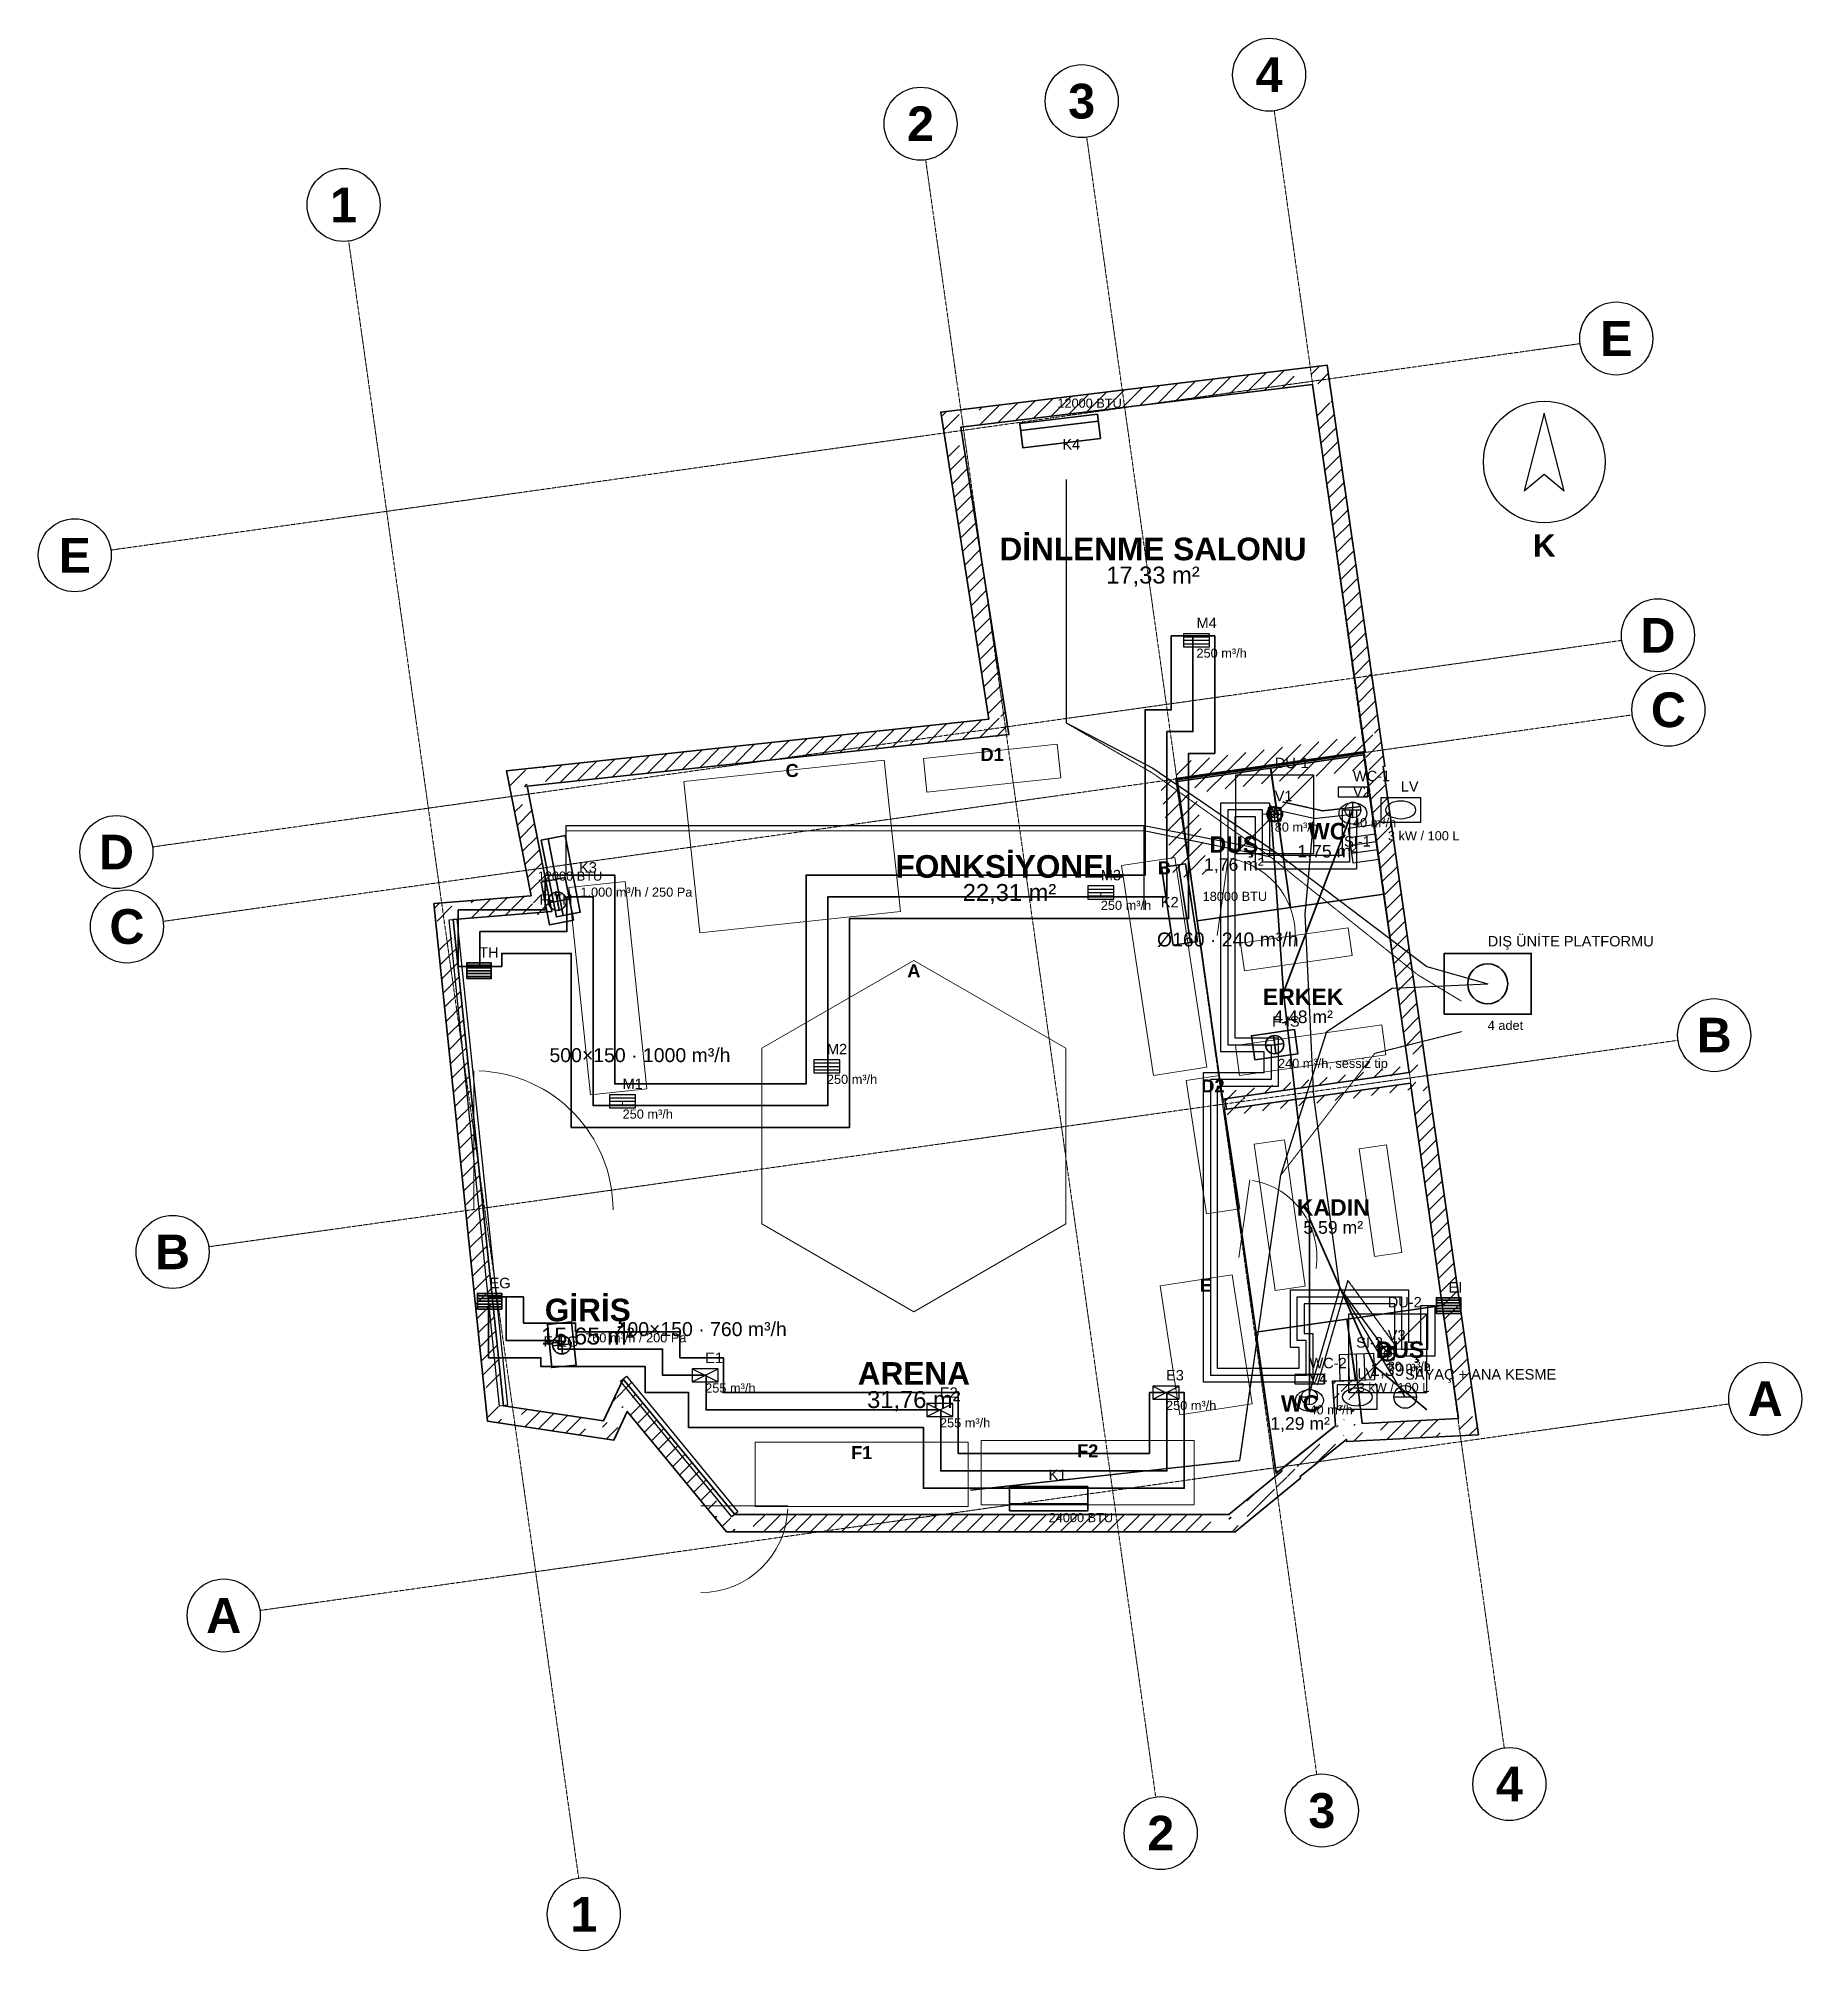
# Model space of a CAD drawing. Header units: millimetres. Extents: x -4770 to 15512, y -5017 to 16972.
import ezdxf
from ezdxf.enums import TextEntityAlignment as Align

# ---------------------------------------------------------------- set-up
doc = ezdxf.new("R2010")
doc.units = ezdxf.units.MM
doc.linetypes.add('DASHDOT', pattern=[3.556, 2.54, -0.508, 0, -0.508])
doc.linetypes.add('DASHED', pattern=[1.524, 1.27, -0.254])
for name, color, linetype, lineweight in [('A-CEPHE', 5, 'Continuous', 25), ('A-DUVAR-MEVCUT', 8, 'Continuous', 35), ('A-DUVAR-YENI', 1, 'Continuous', 35), ('A-EKIPMAN', 9, 'Continuous', 18), ('A-KAPI', 8, 'Continuous', 18), ('A-MOBILYA', 9, 'Continuous', 18), ('A-YAZI', 7, 'Continuous', 13), ('G-AKS-BALON', 8, 'Continuous', 25), ('G-AKS-HAT', 8, 'DASHDOT', 18), ('G-KUZEY', 7, 'Continuous', 25), ('M-HAVA-BESLEME', 3, 'Continuous', 35), ('M-HAVA-BRANSMAN', 3, 'DASHED', 18), ('M-HAVA-CIHAZ', 2, 'Continuous', 35), ('M-HAVA-EGZOZ', 1, 'Continuous', 35), ('M-HAVA-ISLAK', 6, 'Continuous', 25), ('M-HAVA-MENFEZ', 3, 'Continuous', 25), ('M-KLIMA-BAKIR', 4, 'Continuous', 25), ('M-KLIMA-DIS', 4, 'Continuous', 35), ('M-KLIMA-DRENAJ', 4, 'DASHED', 18), ('M-KLIMA-IC', 4, 'Continuous', 35), ('M-SIHHI-CIHAZ', 8, 'Continuous', 25), ('M-SIHHI-PIS', 8, 'Continuous', 35), ('M-SIHHI-SICAK', 30, 'DASHED', 25), ('M-SIHHI-TEMIZ', 5, 'Continuous', 25), ('M-YAZI', 7, 'Continuous', 13)]:
    doc.layers.add(name, color=color, linetype=linetype, lineweight=lineweight)
doc.styles.add('GYM', font='arial.ttf')
doc.styles.add('GYM-B', font='arialbd.ttf')

msp = doc.modelspace()

# ---------------------------------------------------------------- texts
at = {"layer": 'A-EKIPMAN', "style": 'GYM-B'}
for s, p in [('D1', (6200, 8736)), ('C', (3900, 8553)), ('B', (8180, 7433)), ('A', (5300, 6250)), ('D2', (8740, 4926)), ('E', (8660, 2635)), ('F1', (4700, 710)), ('F2', (7300, 730))]:
    msp.add_text(s, height=150, dxfattribs=at).set_placement(p, align=Align.MIDDLE_CENTER)
at = {"layer": 'A-YAZI'}
for s, height, style, p in [('DİNLENME SALONU', 260, 'GYM-B', (8050, 11100)), ('17,33 m²', 195, 'GYM', (8050, 10800)), ('WC', 190, 'GYM-B', (10054, 7855)), ('DUŞ', 190, 'GYM-B', (8981, 7702)), ('1,75 m²', 145, 'GYM', (10054, 7625)), ('FONKSİYONEL', 260, 'GYM-B', (6400, 7450)), ('1,76 m²', 145, 'GYM', (8981, 7472)), ('22,31 m²', 195, 'GYM', (6400, 7150)), ('ERKEK', 190, 'GYM-B', (9777, 5951)), ('4,48 m²', 145, 'GYM', (9777, 5721)), ('KADIN', 190, 'GYM-B', (10123, 3529)), ('5,59 m²', 145, 'GYM', (10123, 3299)), ('GİRİŞ', 260, 'GYM-B', (1550, 2350)), ('15,65 m²', 195, 'GYM', (1550, 2050)), ('DUŞ', 190, 'GYM-B', (10891, 1894)), ('ARENA', 260, 'GYM-B', (5300, 1620)), ('1,39 m²', 145, 'GYM', (10891, 1664)), ('31,76 m²', 195, 'GYM', (5300, 1320)), ('WC', 190, 'GYM-B', (9742, 1275)), ('1,29 m²', 145, 'GYM', (9742, 1045))]:
    msp.add_text(s, height=height, dxfattribs=dict(at, style=style)).set_placement(p, align=Align.MIDDLE_CENTER)
at = {"layer": 'G-AKS-BALON', "style": 'GYM-B'}
for s, p in [('4', (9386, 16552)), ('3', (7230, 16249)), ('2', (5377, 15989)), ('1', (-1258, 15056)), ('E', (13378, 13520)), ('E', (-4350, 11028)), ('D', (13858, 10107)), ('C', (13978, 9251)), ('D', (-3871, 7615)), ('C', (-3750, 6759)), ('B', (14504, 5510)), ('B', (-3225, 3018)), ('A', (15092, 1329)), ('A', (-2637, -1163)), ('4', (12149, -3101)), ('3', (9992, -3405)), ('2', (8139, -3665)), ('1', (1504, -4597))]:
    msp.add_text(s, height=399, dxfattribs=at).set_placement(p, align=Align.MIDDLE_CENTER)
at = {"layer": 'M-YAZI', "style": 'GYM'}
for s, p in [('Ø160 · 240 m³/h', (8910, 6610)), ('500×150 · 1000 m³/h', (2150, 5280)), ('400×150 · 760 m³/h', (2860, 2130))]:
    msp.add_text(s, height=160, dxfattribs=at).set_placement(p, align=Align.MIDDLE_CENTER)

# ---------------------------------------------------------------- blocks, each defined once
blk = doc.blocks.new('G_KUZEY')
blk.add_lwpolyline([(0, 560), (-230, -330), (0, -140), (230, -330)], close=True)
blk.add_circle((0, 0), 700)
at = {"style": 'GYM-B'}
blk.add_text('K', height=260, dxfattribs=at).set_placement((0, -960), align=Align.MIDDLE_CENTER)
blk = doc.blocks.new('M_MENFEZ_BESLEME')
for p, q in [((-150, 40), (150, 40)), ((-150, 0), (150, 0)), ((-150, -40), (150, -40))]:
    blk.add_line(p, q)
blk.add_lwpolyline([(-150, -75), (150, -75), (150, 75), (-150, 75)], close=True)
at = {"style": 'GYM'}
for tag, p, height in [('KOD', (0, 140), 120), ('DEBI', (0, -200), 105)]:
    blk.add_attdef(tag, p, '', height=height, dxfattribs=at)
blk = doc.blocks.new('M_MENFEZ_EGZOZ')
for p, q in [((-150, -75), (150, 75)), ((-150, 75), (150, -75))]:
    blk.add_line(p, q)
blk.add_lwpolyline([(-150, -75), (150, -75), (150, 75), (-150, 75)], close=True)
at = {"style": 'GYM'}
for tag, p, height in [('KOD', (0, 140), 120), ('DEBI', (0, -200), 105)]:
    blk.add_attdef(tag, p, '', height=height, dxfattribs=at)
blk = doc.blocks.new('M_VALF')
for p, q in [((-90, 0), (90, 0)), ((0, -90), (0, 90))]:
    blk.add_line(p, q)
blk.add_circle((0, 0), 90)
at = {"style": 'GYM'}
for tag, p, height in [('KOD', (0, 150), 120), ('DEBI', (0, -200), 105)]:
    blk.add_attdef(tag, p, '', height=height, dxfattribs=at)
blk = doc.blocks.new('M_FAN')
for q in [(-105, 0), (0, 105), (105, 0), (0, -105)]:
    blk.add_line((0, 0), q)
blk.add_lwpolyline([(-250, -140), (250, -140), (250, 140), (-250, 140)], close=True)
blk.add_circle((0, 0), 105)
at = {"style": 'GYM'}
for tag, p, height in [('KOD', (0, 210), 120), ('TANIM', (0, -270), 105)]:
    blk.add_attdef(tag, p, '', height=height, dxfattribs=at)
blk = doc.blocks.new('M_PANJUR')
for p, q in [((-140, 64), (140, 64)), ((-140, 32), (140, 32)), ((-140, 0), (140, 0)), ((-140, -32), (140, -32)), ((-140, -64), (140, -64))]:
    blk.add_line(p, q)
blk.add_lwpolyline([(-140, -90), (140, -90), (140, 90), (-140, 90)], close=True)
at = {"style": 'GYM'}
blk.add_attdef('KOD', (0, 150), '', height=120, dxfattribs=at)
blk = doc.blocks.new('M_KLIMA_IC')
blk.add_line((-450, -60), (450, -60))
blk.add_lwpolyline([(-450, -140), (450, -140), (450, 140), (-450, 140)], close=True)
at = {"style": 'GYM'}
for tag, p, height in [('KOD', (0, 215), 120), ('KAPASITE', (0, -270), 105)]:
    blk.add_attdef(tag, p, '', height=height, dxfattribs=at)
blk = doc.blocks.new('M_KLIMA_DIS')
blk.add_lwpolyline([(-500, -350), (500, -350), (500, 350), (-500, 350)], close=True)
blk.add_circle((0, 0), 230)
at = {"style": 'GYM'}
for tag, p, height in [('KOD', (0, 430), 120), ('ADET', (0, -530), 105)]:
    blk.add_attdef(tag, p, '', height=height, dxfattribs=at)
blk = doc.blocks.new('M_KLOZET')
blk.add_lwpolyline([(-170, 150), (170, 150), (170, 260), (-170, 260)], close=True)
blk.add_ellipse((0, -40), major_axis=(160, 0), ratio=0.78)
at = {"style": 'GYM'}
blk.add_attdef('KOD', (0, 330), '', height=120, dxfattribs=at)
blk = doc.blocks.new('M_LAVABO')
blk.add_lwpolyline([(-230, -140), (230, -140), (230, 140), (-230, 140)], close=True)
blk.add_ellipse((0, 0), major_axis=(170, 0), ratio=0.62)
at = {"style": 'GYM'}
blk.add_attdef('KOD', (0, 210), '', height=120, dxfattribs=at)
blk = doc.blocks.new('M_DUS')
blk.add_line((-450, -450), (450, 450))
blk.add_lwpolyline([(-450, -450), (450, -450), (450, 450), (-450, 450)], close=True)
blk.add_circle((0, 0), 80)
at = {"style": 'GYM'}
blk.add_attdef('KOD', (0, 530), '', height=120, dxfattribs=at)
blk = doc.blocks.new('M_SUZGEC')
blk.add_lwpolyline([(-75, -75), (75, -75), (75, 75), (-75, 75)], close=True)
blk.add_circle((0, 0), 42)
blk = doc.blocks.new('M_ISITICI')
for p, q in [((-90, -150), (-90, 150)), ((0, -150), (0, 150)), ((90, -150), (90, 150))]:
    blk.add_line(p, q)
blk.add_lwpolyline([(-200, -150), (200, -150), (200, 150), (-200, 150)], close=True)
at = {"style": 'GYM'}
for tag, p, height in [('KOD', (0, 225), 120), ('GUC', (0, -285), 105)]:
    blk.add_attdef(tag, p, '', height=height, dxfattribs=at)
blk = doc.blocks.new('M_SAYAC')
blk.add_line((-130, 0), (130, 0))
blk.add_circle((0, 0), 130)
at = {"style": 'GYM'}
blk.add_attdef('KOD', (0, 200), '', height=120, dxfattribs=at)

# ---------------------------------------------------------------- hatches: boundary and pattern name
at = {"layer": 'A-DUVAR-MEVCUT'}
h = msp.add_hatch(dxfattribs=at)
h.set_pattern_fill('ANSI31', scale=40)
h.paths.add_polyline_path([(11012, 4959), (11563, 1104), (11761, 1132), (11210, 4987)])
h.paths.add_polyline_path([(11353, 1093), (11563, 1104), (11533, 1314), (11735, 1314), (11773, 1048), (11773, 915), (11377, 894), (11353, 894)])
h.paths.add_polyline_path([(11563, 1104), (10456, 1046), (10466, 846), (11573, 904)])
h.paths.add_polyline_path([(10432, 1256), (10456, 1046), (10666, 1057), (10666, 857), (10278, 836), (10275, 862), (10246, 839), (10246, 1256)])
h.paths.add_polyline_path([(10456, 1046), (10400, 1542), (10201, 1520), (10257, 1024)])
h.paths.add_polyline_path([(10190, 1332), (10190, 1535), (10400, 1542), (10424, 1332)])
h.paths.add_polyline_path([(10400, 1542), (10116, 1532), (10123, 1332), (10407, 1342)])
h.paths.add_polyline_path([(10326, 1322), (10130, 1322), (10116, 1532), (10326, 1539)])
h.paths.add_polyline_path([(10116, 1532), (10150, 1018), (10350, 1031), (10316, 1545)])
h.paths.add_polyline_path([(9940, 850), (10150, 1018), (10136, 1228), (10360, 1228), (10360, 841), (10278, 836), (10275, 862), (10208, 808), (9940, 808)])
h.paths.add_polyline_path([(10150, 1018), (9527, 521), (9652, 365), (10275, 862)])
h.paths.add_polyline_path([(9317, 323), (9531, 498), (9527, 521), (9737, 689), (9737, 409), (9618, 311), (9317, 311)])
h.paths.add_polyline_path([(9527, 521), (9531, 498), (9729, 528), (9725, 551)])
h.paths.add_polyline_path([(9321, 326), (9531, 498), (9527, 521), (9741, 692), (9741, 412), (9590, 288), (9321, 288)])
h.paths.add_polyline_path([(9531, 498), (8924, 0), (9051, -155), (9658, 343)])
h.paths.add_polyline_path([(9134, -86), (8996, -200), (8714, -200), (8714, 0), (8924, 0), (9134, 172)])
h.paths.add_polyline_path([(8924, 0), (3241, 0), (3241, -200), (8924, -200)])
h.paths.add_polyline_path([(3068, 210), (3241, 0), (3451, 0), (3451, -200), (3147, -200), (3031, -60), (3031, 210)])
h.paths.add_polyline_path([(3241, 0), (1957, 1555), (1803, 1428), (3087, -127)])
h.paths.add_polyline_path([(1859, 1345), (1957, 1555), (2130, 1345)])
h.paths.add_polyline_path([(1957, 1555), (1732, 1075), (1913, 990), (2138, 1470)])
h.paths.add_polyline_path([(1522, 904), (1522, 1106), (1732, 1075), (1830, 1285), (1942, 1285), (1942, 1052), (1854, 865), (1784, 865)])
h.paths.add_polyline_path([(1732, 1075), (579, 1247), (549, 1049), (1702, 877)])
h.paths.add_polyline_path([(557, 1457), (579, 1247), (789, 1216), (789, 1037), (631, 1037), (396, 1072), (369, 1333), (369, 1457)])
h.paths.add_polyline_path([(579, 1247), (0, 6840), (-199, 6819), (380, 1226)])
h.paths.add_polyline_path([(210, 6857), (0, 6840), (22, 6630), (-179, 6630), (-210, 6926), (-210, 7024), (117, 7050), (210, 7050)])
h.paths.add_polyline_path([(0, 6840), (1136, 6931), (1120, 7130), (-16, 7039)])
h.paths.add_polyline_path([(1095, 7141), (1136, 6931), (926, 6914), (926, 7141)])
h.paths.add_polyline_path([(1136, 6931), (853, 8372), (657, 8333), (940, 6892)])
h.paths.add_polyline_path([(1063, 8394), (853, 8372), (894, 8162), (690, 8162), (643, 8403), (643, 8551), (936, 8582), (1063, 8582)])
h.paths.add_polyline_path([(853, 8372), (6392, 8965), (6371, 9164), (832, 8571)])
h.paths.add_polyline_path([(6359, 9175), (6392, 8965), (6182, 8943), (6182, 9175)])
h.paths.add_polyline_path([(6392, 8965), (5840, 12499), (5642, 12468), (6194, 8934)])
h.paths.add_polyline_path([(6050, 12524), (5840, 12499), (5873, 12289), (5670, 12289), (5630, 12547), (5630, 12675), (5910, 12709), (6050, 12709)])
h.paths.add_polyline_path([(5840, 12499), (9885, 12990), (9861, 13189), (5816, 12698)])
h.paths.add_polyline_path([(9915, 12780), (9885, 12990), (9675, 12965), (9675, 13166), (9955, 13200), (10057, 13200), (10095, 12935), (10095, 12780)])
h.paths.add_polyline_path([(9885, 12990), (10491, 8771), (10689, 8799), (10083, 13018)])
h.paths.add_polyline_path([(10500, 8561), (10473, 8753), (10281, 8725), (10281, 8741), (10491, 8771), (10461, 8981), (10663, 8981), (10701, 8716), (10701, 8599), (10697, 8598), (10701, 8571), (10701, 8561)])
h.paths.add_polyline_path([(10491, 8771), (8314, 8462), (8342, 8264), (10519, 8573)])
h.paths.add_polyline_path([(8524, 8472), (8329, 8444), (8356, 8252), (8346, 8252), (8314, 8462), (8524, 8492)])
h.paths.add_polyline_path([(8314, 8462), (8486, 7339), (8683, 7369), (8512, 8492)])
h.paths.add_polyline_path([(8456, 7549), (8486, 7339), (8454, 7549)])
h.paths.add_polyline_path([(8486, 7339), (8329, 8444), (8131, 8416), (8288, 7311)])
h.paths.add_polyline_path([(8539, 8474), (8329, 8444), (8359, 8234), (8349, 8234), (8314, 8462), (8539, 8494)])
h.paths.add_polyline_path([(8329, 8444), (10473, 8753), (10444, 8951), (8300, 8642)])
h.paths.add_polyline_path([(10503, 8543), (10473, 8753), (10263, 8723), (10263, 8739), (10491, 8771), (10463, 8963), (10665, 8963), (10683, 8841), (10683, 8543)])
h.paths.add_polyline_path([(10473, 8753), (10996, 5080), (11194, 5108), (10671, 8781)])
h.paths.add_polyline_path([(11025, 4870), (11012, 4959), (10786, 4927), (10786, 5050), (10996, 5080), (10966, 5290), (11168, 5290), (11206, 5024), (11206, 4870)])
h.paths.add_polyline_path([(10996, 5080), (8877, 4779), (8905, 4581), (11024, 4882)])
h.paths.add_polyline_path([(9087, 4685), (8895, 4658), (8877, 4779), (9087, 4809)])
h.paths.add_polyline_path([(8877, 4779), (8895, 4658), (9093, 4688), (9075, 4809)])
h.paths.add_polyline_path([(9105, 4688), (8895, 4658), (8877, 4779), (9105, 4811)])
h.paths.add_polyline_path([(8895, 4658), (11012, 4959), (10984, 5157), (8867, 4856)])
h.paths.add_polyline_path([(11042, 4749), (11012, 4959), (10802, 4929), (10802, 5052), (10996, 5080), (10983, 5169), (11185, 5169), (11222, 4912), (11222, 4910), (11221, 4910), (11222, 4903), (11222, 4749)])

# ---------------------------------------------------------------- linework, layer by layer
at = {"layer": 'A-CEPHE'}
for points in [[(-45, 6835), (45, 6845), (625, 1255), (535, 1245)], [(3275, 29), (3205, -29), (1925, 1531), (1995, 1589)]]:
    msp.add_lwpolyline(points, close=True, dxfattribs=at)
at = {"layer": 'A-DUVAR-MEVCUT'}
for points in [[(11221, 4910), (11792, 916), (10278, 836), (10275, 862), (9743, 437), (9746, 416), (8996, -200), (3147, -200), (2004, 1184), (1850, 855), (396, 1072), (-220, 7023), (897, 7112), (615, 8548), (6162, 9142), (5610, 12673), (10055, 13212), (10717, 8601), (10697, 8598), (11222, 4910)], [(11012, 4959), (11563, 1104), (10456, 1046), (10400, 1542), (10116, 1532), (10150, 1018), (9527, 521), (9531, 498), (8924, 0), (3241, 0), (1957, 1555), (1732, 1075), (579, 1247), (0, 6840), (1136, 6931), (853, 8372), (6392, 8965), (5840, 12499), (9885, 12990), (10491, 8771), (8314, 8462), (8486, 7339), (8329, 8444), (10473, 8753), (10996, 5080), (8877, 4779), (8895, 4658)]]:
    msp.add_lwpolyline(points, close=True, dxfattribs=at)
at = {"layer": 'A-DUVAR-YENI'}
for points in [[(10473, 8753), (8329, 8444), (8849, 4775), (10996, 5080)], [(9403, 8580), (9632, 6977), (8559, 6824), (8331, 8428)], [(10476, 8733), (10704, 7129), (9633, 6977), (9404, 8581)], [(11012, 4959), (8868, 4654), (9466, 472), (10150, 1018), (10116, 1532), (10400, 1542), (10456, 1046), (11563, 1104)], [(10280, 2245), (10381, 1541), (10116, 1532), (10150, 1018), (9497, 497), (9463, 492), (9234, 2095)], [(11377, 2402), (11563, 1104), (10456, 1046), (10400, 1542), (10382, 1541), (10281, 2245)]]:
    msp.add_lwpolyline(points, close=True, dxfattribs=at)
at = {"layer": 'A-EKIPMAN'}
for points in [[(6991, 8468), (6950, 8856), (5409, 8692), (5450, 8304)], [(4960, 8673), (2654, 8427), (2840, 6687), (5146, 6933)], [(8302, 7553), (7689, 7459), (8058, 5047), (8671, 5141)], [(5300, 6370), (3551, 5360), (3551, 3340), (5300, 2330), (7049, 3340), (7049, 5360)], [(8816, 5046), (8430, 4987), (8664, 3454), (9050, 3513)], [(9189, 1272), (8962, 2755), (8131, 2628), (8358, 1145)], [(5925, 90), (5925, 830), (3475, 830), (3475, 90)], [(8525, 110), (8525, 850), (6075, 850), (6075, 110)]]:
    msp.add_lwpolyline(points, close=True, dxfattribs=at)
at = {"layer": 'A-KAPI'}
for p, q in [((8787, 6654), (8913, 7546)), ((240, 3500), (240, 5100)), ((9037, 2954), (9163, 3846)), ((2850, 100), (3850, 100))]:
    msp.add_line(p, q, dxfattribs=at)
for centre, radius, start, end in [((8787, 6654), 900, -8, 80), ((240, 3500), 1600, 0, 88), ((9037, 2954), 900, -8, 80), ((2850, 100), 1000, -90, -2)]:
    msp.add_arc(centre, radius, start, end, dxfattribs=at)
at = {"layer": 'A-MOBILYA'}
for points in [[(1978, 7277), (1331, 7209), (1582, 4823), (2229, 4891)], [(9058, 6567), (9103, 6250), (10341, 6425), (10296, 6742)], [(8998, 5391), (9047, 5045), (10730, 5284), (10681, 5630)], [(9562, 4307), (9215, 4257), (9456, 2574), (9802, 2624)], [(10737, 4247), (10420, 4202), (10597, 2965), (10914, 3010)]]:
    msp.add_lwpolyline(points, close=True, dxfattribs=at)
at = {"layer": 'G-AKS-BALON'}
for centre in [(9386, 16552), (7230, 16249), (5377, 15989), (-1258, 15056), (13378, 13520), (-4350, 11028), (13858, 10107), (13978, 9251), (-3871, 7615), (-3750, 6759), (14504, 5510), (-3225, 3018), (15092, 1329), (-2637, -1163), (12149, -3101), (9992, -3405), (8139, -3665), (1504, -4597)]:
    msp.add_circle(centre, 420, dxfattribs=at)
at = {"layer": 'G-AKS-HAT'}
for p, q in [((12090, -2686), (9445, 16136)), ((9933, -2989), (7288, 15833)), ((8081, -3249), (5436, 15573)), ((1445, -4182), (-1200, 14640)), ((-3934, 11087), (12962, 13461)), ((-3455, 7674), (13442, 10049)), ((-3334, 6818), (13562, 9192)), ((-2809, 3077), (14088, 5451)), ((-2221, -1105), (14676, 1270))]:
    msp.add_line(p, q, dxfattribs=at)
at = {"layer": 'M-HAVA-BESLEME'}
msp.add_lwpolyline([(60, 6950), (1060, 6950), (1060, 7350), (1860, 7350), (1860, 4950), (4060, 4950), (4060, 7350), (7960, 7350), (7960, 9250), (8260, 9250), (8260, 10100), (8760, 10100), (8760, 8750), (8460, 8750), (8460, 6850), (4560, 6850), (4560, 4450), (1360, 4450), (1360, 6450), (560, 6450), (560, 6300), (60, 6300)], close=True, dxfattribs=at)
msp.add_lwpolyline([(310, 6300), (310, 6700), (1310, 6700), (1310, 7100), (1610, 7100), (1610, 4700), (4310, 4700), (4310, 7100), (8210, 7100), (8210, 9000), (8510, 9000), (8510, 10100)], dxfattribs=at)
at = {"layer": 'M-HAVA-BRANSMAN'}
for p, q in [((8510, 10050), (8550, 10050)), ((8550, 10050), (8550, 10050)), ((9310, 8050), (9450, 8050)), ((9450, 8050), (9450, 8050)), ((10310, 8100), (10350, 8100)), ((10350, 8100), (10350, 8100)), ((7450, 7100), (7450, 7150)), ((7450, 7100), (7450, 7100)), ((4310, 5150), (4300, 5150)), ((4300, 5150), (4300, 5150)), ((1950, 4700), (1950, 4750)), ((1950, 4700), (1950, 4700)), ((10910, 1900), (10750, 1900)), ((10750, 1900), (10750, 1850)), ((2900, 1600), (2900, 1600)), ((2900, 1600), (2900, 1600)), ((9810, 1600), (9850, 1600)), ((9850, 1600), (9850, 1350)), ((8210, 1400), (8200, 1400)), ((8200, 1400), (8200, 1400)), ((5600, 1200), (5600, 1200)), ((5600, 1200), (5600, 1200))]:
    msp.add_line(p, q, dxfattribs=at)
at = {"layer": 'M-HAVA-EGZOZ'}
msp.add_lwpolyline([(810, 2200), (1410, 2200), (1410, 2100), (2610, 2100), (2610, 1800), (3110, 1800), (3110, 1400), (5810, 1400), (5810, 700), (8010, 700), (8010, 1400), (8410, 1400), (8410, 300), (5410, 300), (5410, 1000), (2710, 1000), (2710, 1400), (2210, 1400), (2210, 1700), (1010, 1700), (1010, 1800), (410, 1800), (410, 2500), (810, 2500)], close=True, dxfattribs=at)
msp.add_lwpolyline([(610, 2500), (610, 2000), (1210, 2000), (1210, 1900), (2410, 1900), (2410, 1600), (2910, 1600), (2910, 1200), (5610, 1200), (5610, 500), (8210, 500), (8210, 1400)], dxfattribs=at)
at = {"layer": 'M-HAVA-ISLAK'}
msp.add_lwpolyline([(10390, 7420), (9230, 7420), (9230, 8020), (8990, 8020), (8990, 5480), (9490, 5480), (9490, 4920), (8790, 4920), (8790, 1680), (9730, 1680), (9730, 1920), (9630, 1920), (9630, 2580), (10990, 2580), (10990, 1980), (11130, 1980), (11130, 2400), (11290, 2400), (11290, 1820), (10830, 1820), (10830, 2420), (9790, 2420), (9790, 2080), (9890, 2080), (9890, 1520), (8630, 1520), (8630, 5080), (9330, 5080), (9330, 5320), (8830, 5320), (8830, 8180), (9390, 8180), (9390, 7580), (10230, 7580), (10230, 8100), (10390, 8100)], close=True, dxfattribs=at)
msp.add_lwpolyline([(10310, 8100), (10310, 7500), (9310, 7500), (9310, 8100), (8910, 8100), (8910, 5400), (9410, 5400), (9410, 5000), (8710, 5000), (8710, 1600), (9810, 1600), (9810, 2000), (9710, 2000), (9710, 2500), (10910, 2500), (10910, 1900), (11210, 1900), (11210, 2400)], dxfattribs=at)
at = {"layer": 'M-KLIMA-BAKIR'}
for points in [[(7050, 11900), (7050, 9100), (8050, 8580), (9450, 7620), (11200, 6300), (11900, 6100)], [(1300, 7350), (1300, 7920), (5950, 7920), (7950, 7920), (9450, 7620), (11200, 6300), (11900, 6100)], [(7950, 6950), (7950, 7920), (9450, 7620), (11200, 6300), (11900, 6100)], [(5950, 280), (9050, 620), (9520, 3900), (10050, 5550), (10800, 6050), (11900, 6100)]]:
    msp.add_lwpolyline(points, dxfattribs=at)
at = {"layer": 'M-KLIMA-DRENAJ'}
for points in [[(7050, 11900), (7050, 9100), (8050, 8520), (9400, 7560), (11100, 6200), (11600, 5900)], [(1300, 7350), (1300, 7860), (5950, 7860), (7950, 7860), (9400, 7560), (11100, 6200), (11600, 5900)], [(7950, 6950), (7950, 7860), (9400, 7560), (11100, 6200), (11600, 5900)], [(5950, 280), (9050, 620), (9520, 3900), (10600, 5300), (11600, 5550)]]:
    msp.add_lwpolyline(points, dxfattribs=at)
at = {"layer": 'M-SIHHI-PIS'}
for points in [[(9400, 8150), (9550, 6000), (9850, 3400), (10600, 1700), (11200, 1200)], [(9450, 8050), (9400, 8150)], [(10350, 8100), (9550, 6000)], [(9850, 1350), (9850, 3400)], [(10750, 1850), (10600, 1700)]]:
    msp.add_lwpolyline(points, dxfattribs=at)
at = {"layer": 'M-SIHHI-SICAK'}
for points in [[(9990, 8090), (9540, 8190)], [(9990, 8090), (10440, 8140)], [(10290, 2690), (9940, 1490)], [(10290, 2690), (10840, 1940)]]:
    msp.add_lwpolyline(points, dxfattribs=at)
at = {"layer": 'M-SIHHI-TEMIZ'}
for points in [[(9900, 8000), (9450, 8100)], [(10950, 1350), (10200, 2600), (9900, 4800), (9800, 6900), (9900, 8000)], [(9900, 8000), (10350, 8050)], [(10200, 2600), (9850, 1400)], [(10200, 2600), (10750, 1850)]]:
    msp.add_lwpolyline(points, dxfattribs=at)

# ---------------------------------------------------------------- block references
at = {"layer": 'G-KUZEY'}
msp.add_blockref('G_KUZEY', (12550, 12100), dxfattribs=at)
at = {"layer": 'M-HAVA-CIHAZ'}
ref = msp.add_blockref('M_FAN', (1200, 7050), dxfattribs=dict(at, rotation=101.1))
ref.add_attrib('KOD', 'F-TH', (994, 7010), dxfattribs={"layer": '0', "height": 120, "style": 'GYM'})
ref.add_attrib('TANIM', '1.000 m³/h / 250 Pa', (1465, 7102), dxfattribs={"layer": '0', "height": 105, "style": 'GYM'})
for p, values in [((300, 6250), {'KOD': 'TH'}), ((420, 2450), {'KOD': 'EG'}), ((11450, 2400), {'KOD': 'EI'})]:
    msp.add_blockref('M_PANJUR', p, dxfattribs=at).add_auto_attribs(values)
ref = msp.add_blockref('M_FAN', (9450, 5400), dxfattribs=dict(at, rotation=8.1))
ref.add_attrib('KOD', 'F-IS', (9420, 5608), dxfattribs={"layer": '0', "height": 120, "style": 'GYM'})
ref.add_attrib('TANIM', '240 m³/h, sessiz tip', (9488, 5133), dxfattribs={"layer": '0', "height": 105, "style": 'GYM'})
ref = msp.add_blockref('M_FAN', (1250, 1950), dxfattribs=dict(at, rotation=95.9))
ref.add_attrib('KOD', 'F-EG', (1041, 1928), dxfattribs={"layer": '0', "height": 120, "style": 'GYM'})
ref.add_attrib('TANIM', '760 m³/h / 200 Pa', (1519, 1978), dxfattribs={"layer": '0', "height": 105, "style": 'GYM'})
at = {"layer": 'M-HAVA-MENFEZ'}
for name, p, values in [('M_MENFEZ_BESLEME', (8550, 10050), {'KOD': 'M4', 'DEBI': '250 m³/h'}), ('M_VALF', (10350, 8100), {'KOD': 'V2', 'DEBI': '40 m³/h'}), ('M_VALF', (9450, 8050), {'KOD': 'V1', 'DEBI': '80 m³/h'}), ('M_MENFEZ_BESLEME', (7450, 7150), {'KOD': 'M3', 'DEBI': '250 m³/h'}), ('M_MENFEZ_BESLEME', (4300, 5150), {'KOD': 'M2', 'DEBI': '250 m³/h'}), ('M_MENFEZ_BESLEME', (1950, 4750), {'KOD': 'M1', 'DEBI': '250 m³/h'}), ('M_VALF', (10750, 1850), {'KOD': 'V3', 'DEBI': '80 m³/h'}), ('M_MENFEZ_EGZOZ', (2900, 1600), {'KOD': 'E1', 'DEBI': '255 m³/h'}), ('M_MENFEZ_EGZOZ', (8200, 1400), {'KOD': 'E3', 'DEBI': '250 m³/h'}), ('M_VALF', (9850, 1350), {'KOD': 'V4', 'DEBI': '40 m³/h'}), ('M_MENFEZ_EGZOZ', (5600, 1200), {'KOD': 'E2', 'DEBI': '255 m³/h'})]:
    msp.add_blockref(name, p, dxfattribs=at).add_auto_attribs(values)
at = {"layer": 'M-KLIMA-DIS'}
msp.add_blockref('M_KLIMA_DIS', (11900, 6100), dxfattribs=at).add_auto_attribs({'KOD': 'DIŞ ÜNİTE PLATFORMU', 'ADET': '4 adet'})
at = {"layer": 'M-KLIMA-IC'}
ref = msp.add_blockref('M_KLIMA_IC', (6982, 12456), dxfattribs=dict(at, rotation=186.9))
ref.add_attrib('KOD', 'K4', (7008, 12243), dxfattribs={"layer": '0', "height": 120, "style": 'GYM'})
ref.add_attrib('KAPASITE', '12000 BTU', (6950, 12724), dxfattribs={"layer": '0', "height": 105, "style": 'GYM'})
ref = msp.add_blockref('M_KLIMA_IC', (1239, 7338), dxfattribs=dict(at, rotation=281.1))
ref.add_attrib('KOD', 'K3', (1450, 7379), dxfattribs={"layer": '0', "height": 120, "style": 'GYM'})
ref.add_attrib('KAPASITE', '12000 BTU', (974, 7286), dxfattribs={"layer": '0', "height": 105, "style": 'GYM'})
ref = msp.add_blockref('M_KLIMA_IC', (8354, 7012), dxfattribs=dict(at, rotation=98.7))
ref.add_attrib('KOD', 'K2', (8141, 6979), dxfattribs={"layer": '0', "height": 120, "style": 'GYM'})
ref.add_attrib('KAPASITE', '18000 BTU', (8621, 7053), dxfattribs={"layer": '0', "height": 105, "style": 'GYM'})
msp.add_blockref('M_KLIMA_IC', (6850, 180), dxfattribs=at).add_auto_attribs({'KOD': 'K1', 'KAPASITE': '24000 BTU'})
at = {"layer": 'M-SIHHI-CIHAZ'}
for name, p, values in [('M_DUS', (9450, 8050), {'KOD': 'DU-1'}), ('M_KLOZET', (10350, 8100), {'KOD': 'WC-1'}), ('M_LAVABO', (10900, 8100), {'KOD': 'LV'}), ('M_DUS', (10750, 1850), {'KOD': 'DU-2'}), ('M_KLOZET', (9850, 1350), {'KOD': 'WC-2'}), ('M_LAVABO', (10400, 1350), {'KOD': 'LV'})]:
    msp.add_blockref(name, p, dxfattribs=at).add_auto_attribs(values)
for p in [(9450, 8050), (10750, 1850)]:
    msp.add_blockref('M_SUZGEC', p, dxfattribs=at)
ref = msp.add_blockref('M_ISITICI', (10470, 7710), dxfattribs=dict(at, rotation=98.1))
ref.add_attrib('KOD', 'SI-1', (10247, 7678), dxfattribs={"layer": '0', "height": 120, "style": 'GYM'})
ref.add_attrib('GUC', '3 kW / 100 L', (10752, 7750), dxfattribs={"layer": '0', "height": 105, "style": 'GYM'})
ref = msp.add_blockref('M_ISITICI', (10395, 1692), dxfattribs=dict(at, rotation=2))
ref.add_attrib('KOD', 'SI-2', (10387, 1917), dxfattribs={"layer": '0', "height": 120, "style": 'GYM'})
ref.add_attrib('GUC', '3 kW / 100 L', (10405, 1407), dxfattribs={"layer": '0', "height": 105, "style": 'GYM'})
at = {"layer": 'M-SIHHI-TEMIZ'}
msp.add_blockref('M_SAYAC', (10950, 1350), dxfattribs=at).add_auto_attribs({'KOD': 'SAYAÇ + ANA KESME'})

msp.set_redraw_order([(e.dxf.handle, doc.entitydb.next_handle()) for e in msp.query("TEXT MTEXT ATTDEF DIMENSION ARC_DIMENSION")])  # texts and dimensions are drawn at this point

doc.saveas('drawing.dxf')
